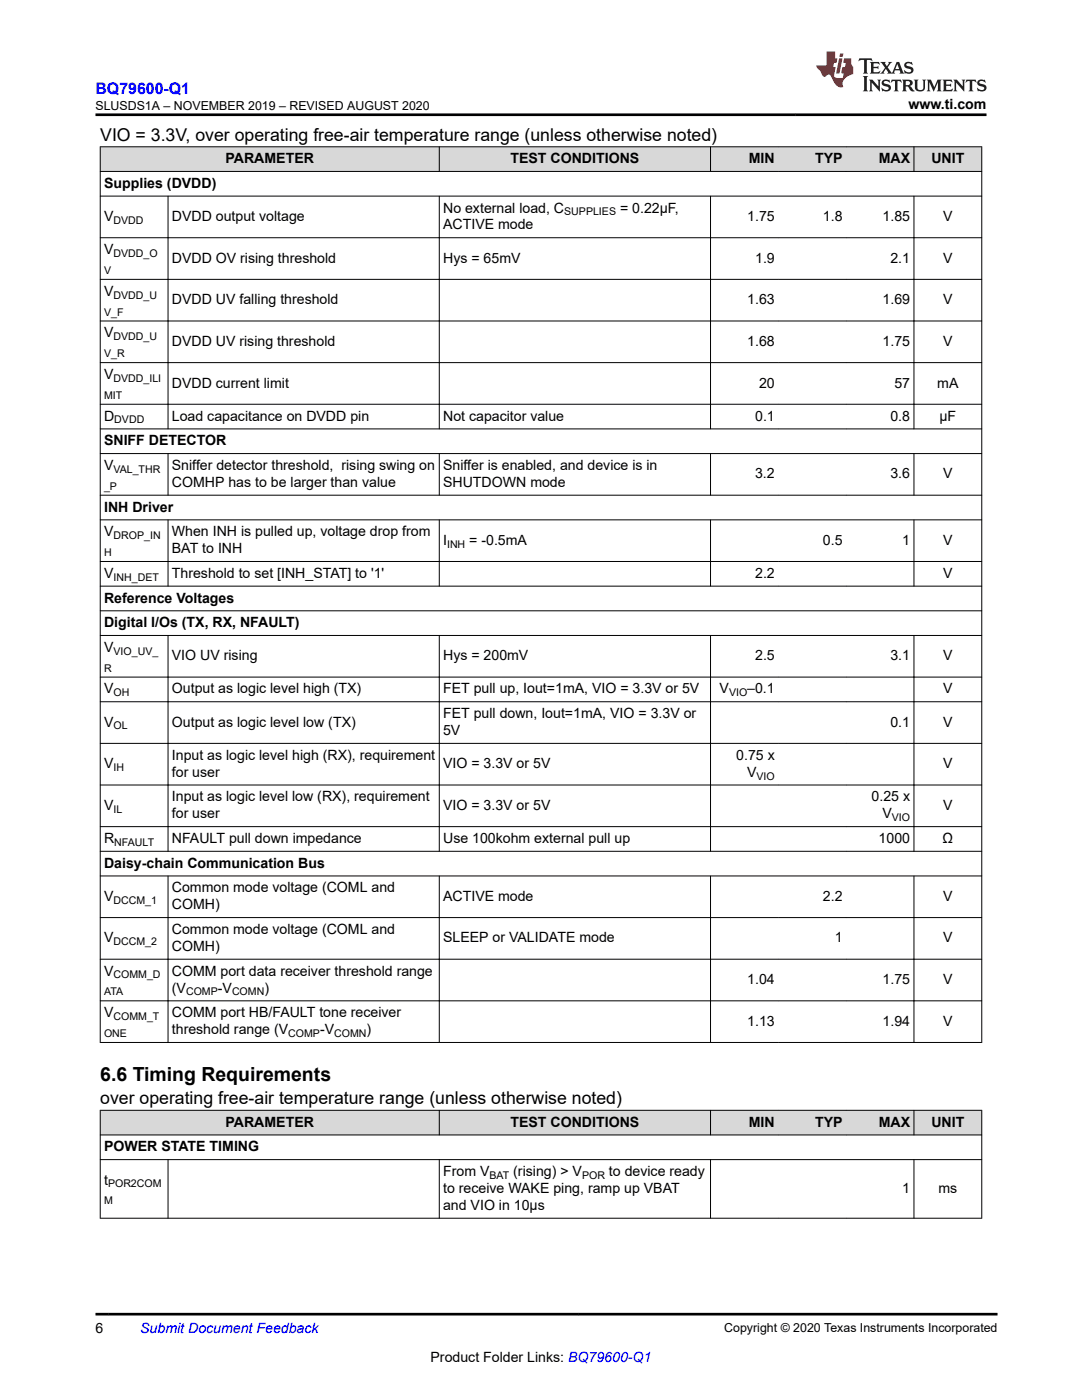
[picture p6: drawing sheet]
<svg xmlns="http://www.w3.org/2000/svg" width="216mm" height="279mm" viewBox="0 0 216 279" stroke-linecap="round" stroke-linejoin="round" font-family="sans-serif">
<defs><g id="words">
<text font-size="3.9" x="20" y="215.7">6.6 Timing Requirements</text>
<g font-size="3.5">
<text x="20" y="28.1">VIO = 3.3V, over operating free-air temperature range (unless otherwise noted)</text>
<text x="20" y="220.4">over operating free-air temperature range (unless otherwise noted)</text>
</g>
<text font-size="3.2" fill="#00f" x="19.1" y="18.7">BQ79600-Q1</text>
<g font-size="2.8">
<text x="181.3" y="21.8">www.ti.com</text>
<text x="45" y="32.6">PARAMETER</text>
<text x="101.9" y="32.6">TEST CONDITIONS</text>
<text x="149.4" y="32.6">MIN</text>
<text x="162.6" y="32.6">TYP</text>
<text x="175.3" y="32.6">MAX</text>
<text x="185.8" y="32.6">UNIT</text>
<text x="20.8" y="37.5">Supplies (DVDD)</text>
<text x="20.8" y="44.1">V</text>
<text x="34.3" y="44.1">DVDD output voltage</text>
<text x="88.4" y="42.4">No external load, C</text>
<text x="88.4" y="45.8">ACTIVE mode</text>
<text x="123.7" y="42.4">= 0.22µF,</text>
<text x="149.1" y="44.1">1.75</text>
<text x="164.2" y="44.1">1.8</text>
<text x="176.1" y="44.1">1.85</text>
<text x="188.2" y="44.1">V</text>
<text x="20.8" y="50.7">V</text>
<text x="34.3" y="52.4">DVDD OV rising threshold</text>
<text x="88.4" y="52.4">Hys = 65mV</text>
<text x="150.7" y="52.4">1.9</text>
<text x="177.7" y="52.4">2.1</text>
<text x="188.2" y="52.4">V</text>
<text x="20.8" y="59">V</text>
<text x="34.3" y="60.7">DVDD UV falling threshold</text>
<text x="149.1" y="60.7">1.63</text>
<text x="176.1" y="60.7">1.69</text>
<text x="188.2" y="60.7">V</text>
<text x="20.8" y="67.3">V</text>
<text x="34.3" y="69">DVDD UV rising threshold</text>
<text x="149.1" y="69">1.68</text>
<text x="176.1" y="69">1.75</text>
<text x="188.2" y="69">V</text>
<text x="20.8" y="75.6">V</text>
<text x="34.3" y="77.3">DVDD current limit</text>
<text x="151.5" y="77.3">20</text>
<text x="178.5" y="77.3">57</text>
<text x="187" y="77.3">mA</text>
<text x="20.8" y="84">D</text>
<text x="34.3" y="84">Load capacitance on DVDD pin</text>
<text x="88.4" y="84">Not capacitor value</text>
<text x="150.7" y="84">0.1</text>
<text x="177.7" y="84">0.8</text>
<text x="187.5" y="84">µF</text>
<text x="20.8" y="88.9">SNIFF DETECTOR</text>
<text x="20.8" y="93.8">V</text>
<text x="34.3" y="93.8">Sniffer detector threshold, rising swing on</text>
<text x="88.4" y="93.8">Sniffer is enabled, and device is in</text>
<text x="150.7" y="95.5">3.2</text>
<text x="177.7" y="95.5">3.6</text>
<text x="188.2" y="95.5">V</text>
<text x="34.3" y="97.2">COMHP has to be larger than value</text>
<text x="88.4" y="97.2">SHUTDOWN mode</text>
<text x="20.8" y="102.1">INH Driver</text>
<text x="20.8" y="107">V</text>
<text x="34.3" y="107">When INH is pulled up, voltage drop from</text>
<text x="34.3" y="110.4">BAT to INH</text>
<text x="88.4" y="108.7">I</text>
<text x="93.6" y="108.7">= -0.5mA</text>
<text x="164.2" y="108.7">0.5</text>
<text x="180" y="108.7">1</text>
<text x="188.2" y="108.7">V</text>
<text x="20.8" y="115.3">V</text>
<text x="34.3" y="115.3">Threshold to set [INH_STAT] to '1'</text>
<text x="150.7" y="115.3">2.2</text>
<text x="188.2" y="115.3">V</text>
<text x="20.8" y="120.3">Reference Voltages</text>
<text x="20.8" y="125.2">Digital I/Os (TX, RX, NFAULT)</text>
<text x="20.8" y="130.1">V</text>
<text x="34.3" y="131.8">VIO UV rising</text>
<text x="88.4" y="131.8">Hys = 200mV</text>
<text x="150.7" y="131.8">2.5</text>
<text x="177.7" y="131.8">3.1</text>
<text x="188.2" y="131.8">V</text>
<text x="20.8" y="138.4">V</text>
<text x="34.3" y="138.4">Output as logic level high (TX)</text>
<text x="88.4" y="138.4">FET pull up, Iout=1mA, VIO = 3.3V or 5V</text>
<text x="88.4" y="143.3">FET pull down, Iout=1mA, VIO = 3.3V or</text>
<text x="143.6" y="138.4">V</text>
<text x="149.1" y="138.4">–0.1</text>
<text x="188.2" y="138.4">V</text>
<text x="20.8" y="145">V</text>
<text x="34.3" y="145">Output as logic level low (TX)</text>
<text x="88.4" y="146.7">5V</text>
<text x="177.7" y="145">0.1</text>
<text x="188.2" y="145">V</text>
<text x="20.8" y="153.3">V</text>
<text x="34.3" y="151.6">Input as logic level high (RX), requirement</text>
<text x="34.3" y="155">for user</text>
<text x="88.4" y="153.3">VIO = 3.3V or 5V</text>
<text x="146.9" y="151.6">0.75 x</text>
<text x="149.1" y="155">V</text>
<text x="188.2" y="153.3">V</text>
<text x="20.8" y="161.6">V</text>
<text x="34.3" y="159.9">Input as logic level low (RX), requirement</text>
<text x="88.4" y="161.6">VIO = 3.3V or 5V</text>
<text x="173.9" y="159.9">0.25 x</text>
<text x="188.2" y="161.6">V</text>
<text x="34.3" y="163.3">for user</text>
<text x="176.1" y="163.3">V</text>
<text x="20.8" y="173.2">Daisy-chain Communication Bus</text>
<text x="20.8" y="168.2">R</text>
<text x="34.3" y="168.2">NFAULT pull down impedance</text>
<text x="88.4" y="168.2">Use 100kohm external pull up</text>
<text x="175.3" y="168.2">1000</text>
<text x="188.1" y="168.2">Ω</text>
<text x="20.8" y="179.8">V</text>
<text x="34.3" y="178.1">Common mode voltage (COML and</text>
<text x="88.4" y="179.8">ACTIVE mode</text>
<text x="164.2" y="179.8">2.2</text>
<text x="188.2" y="179.8">V</text>
<text x="34.3" y="181.5">COMH)</text>
<text x="20.8" y="188.1">V</text>
<text x="34.3" y="186.4">Common mode voltage (COML and</text>
<text x="34.3" y="189.8">COMH)</text>
<text x="88.4" y="188.1">SLEEP or VALIDATE mode</text>
<text x="166.6" y="188.1">1</text>
<text x="188.2" y="188.1">V</text>
<text x="20.8" y="194.7">V</text>
<text x="34.3" y="194.7">COMM port data receiver threshold range</text>
<text x="149.1" y="196.4">1.04</text>
<text x="176.1" y="196.4">1.75</text>
<text x="188.2" y="196.4">V</text>
<text x="20.8" y="203">V</text>
<text x="34.3" y="198.1">(V</text>
<text x="34.3" y="203">COMM port HB/FAULT tone receiver</text>
<text x="43.5" y="198.1">-V</text>
<text x="52.8" y="198.1">)</text>
<text x="34.3" y="206.4">threshold range (V</text>
<text x="63.9" y="206.4">-V</text>
<text x="73.2" y="206.4">)</text>
<text x="149.1" y="204.7">1.13</text>
<text x="176.1" y="204.7">1.94</text>
<text x="188.2" y="204.7">V</text>
<text x="45" y="224.9">PARAMETER</text>
<text x="101.9" y="224.9">TEST CONDITIONS</text>
<text x="149.4" y="224.9">MIN</text>
<text x="162.6" y="224.9">TYP</text>
<text x="175.3" y="224.9">MAX</text>
<text x="185.8" y="224.9">UNIT</text>
<text x="20.8" y="229.8">POWER STATE TIMING</text>
<text x="20.8" y="236.4">t</text>
<text x="88.4" y="238.1">to receive WAKE ping, ramp up VBAT</text>
<text x="88.4" y="234.7">From V</text>
<text x="102.4" y="234.7">(rising) &gt; V</text>
<text x="121.5" y="234.7">to device ready</text>
<text x="180" y="238.1">1</text>
<text x="187.3" y="238.1">ms</text>
<text x="88.4" y="241.5">and VIO in 10µs</text>
<text x="19" y="266.1">6</text>
<text x="85.9" y="271.7">Product Folder Links: BQ79600-Q1</text>
</g>
<text font-size="2.8" fill="#00f" x="28" y="266.1">Submit Document Feedback</text>
<g font-size="2.5">
<text x="19.1" y="21.9">SLUSDS1A – NOVEMBER 2019 – REVISED AUGUST 2020</text>
<text x="144.5" y="265.8">Copyright © 2020 Texas Instruments Incorporated</text>
</g>
<g font-size="2.1">
<text x="22.6" y="44.7">DVDD</text>
<text x="112.6" y="43">SUPPLIES</text>
<text x="22.6" y="51.3">DVDD_O</text>
<text x="20.8" y="54.7">V</text>
<text x="22.7" y="59.6">DVDD_U</text>
<text x="20.8" y="63">V_F</text>
<text x="20.8" y="71.3">V_R</text>
<text x="22.7" y="67.9">DVDD_U</text>
<text x="22.6" y="76.2">DVDD_ILI</text>
<text x="20.8" y="79.6">MIT</text>
<text x="22.8" y="84.5">DVDD</text>
<text x="22.7" y="94.4">VAL_THR</text>
<text x="20.8" y="97.7">_P</text>
<text x="22.6" y="107.6">DROP_IN</text>
<text x="20.8" y="111">H</text>
<text x="89.2" y="109.3">INH</text>
<text x="22.7" y="115.9">INH_DET</text>
<text x="22.6" y="130.7">VIO_UV_</text>
<text x="20.8" y="134">R</text>
<text x="22.6" y="139">OH</text>
<text x="145.5" y="139">VIO</text>
<text x="22.6" y="145.6">OL</text>
<text x="22.7" y="153.9">IH</text>
<text x="151" y="155.6">VIO</text>
<text x="22.7" y="162.2">IL</text>
<text x="178" y="163.9">VIO</text>
<text x="22.8" y="168.8">NFAULT</text>
<text x="22.6" y="180.3">DCCM_1</text>
<text x="22.7" y="188.7">DCCM_2</text>
<text x="22.7" y="195.3">COMM_D</text>
<text x="20.8" y="198.7">ATA</text>
<text x="22.7" y="203.6">COMM_T</text>
<text x="37.1" y="198.7">COMP</text>
<text x="46.3" y="198.7">COMN</text>
<text x="20.8" y="207">ONE</text>
<text x="57.5" y="207">COMP</text>
<text x="66.7" y="207">COMN</text>
<text x="21.6" y="237">POR2COM</text>
<text x="97.7" y="235.3">BAT</text>
<text x="116.1" y="235.3">POR</text>
<text x="20.8" y="240.3">M</text>
</g>
</g></defs>
<g fill="#d8d8d8">
<path d="M20 29.3h175.9v4.9h-175.9z" fill-rule="evenodd"/>
<path d="M20.1 29.4h67.5v4.8h-67.5z" fill-rule="evenodd"/>
<path d="M87.7 29.4h54v4.8h-54z" fill-rule="evenodd"/>
<path d="M141.8 29.4h13.5v4.8h-13.5z" fill-rule="evenodd"/>
<path d="M155.3 29.4h13.5v4.8h-13.5z" fill-rule="evenodd"/>
<path d="M168.8 29.4h13.5v4.8h-13.5z" fill-rule="evenodd"/>
<path d="M182.4 29.4h13.4v4.8h-13.4z" fill-rule="evenodd"/>
</g>
<g fill="none" stroke="#000" stroke-width=".2">
<path d="M19.9 29.3h176.1M19.9 34.2h176.1M19.9 39.1h176.1M20 29.2v178.9M33.5 39.1v46.6M87.7 29.2v5.1M87.7 39.1v46.6M141.8 29.2v5.1M141.8 39.1v46.6M182.4 29.2v5.1M182.4 39.1v46.6M195.9 29.2v178.9"/>
<path d="M19.9 47.4h176.1M19.9 55.8h176.1M19.9 64.1h176.1M19.9 72.4h176.1M19.9 80.7h176.1M19.9 85.6h176.1M19.9 90.5h176.1M19.9 98.8h176.1M33.5 90.5v8.4M87.7 90.5v8.4M141.8 90.5v8.4M182.4 90.5v8.4"/>
<path d="M19.9 103.7h176.1M19.9 112.1h176.1M19.9 117h176.1M33.5 103.7v13.3M87.7 103.7v13.3M141.8 103.7v13.3M182.4 103.7v13.3M19.9 121.9h176.1M19.9 126.8h176.1M19.9 135.1h176.1M33.5 126.8v43.2M87.7 126.8v43.2"/>
<path d="M141.8 126.8v43.2M182.4 126.8v43.2M19.9 140h176.1M19.9 148.4h176.1M19.9 156.7h176.1M19.9 165h176.1M19.9 169.9h176.1M19.9 174.8h176.1M33.5 174.8v33.3M87.7 174.8v33.3M141.8 174.8v33.3M182.4 174.8v33.3"/>
<path d="M19.9 183.1h176.1M19.9 191.4h176.1M19.9 199.7h176.1M19.9 208h176.1"/>
</g>
<g fill="#d8d8d8">
<path d="M20 221.6h175.9v4.9h-175.9z" fill-rule="evenodd"/>
<path d="M20.1 221.6h67.5v4.8h-67.5z" fill-rule="evenodd"/>
<path d="M87.7 221.6h54v4.8h-54z" fill-rule="evenodd"/>
<path d="M141.8 221.6h13.5v4.8h-13.5z" fill-rule="evenodd"/>
<path d="M155.3 221.6h13.5v4.8h-13.5z" fill-rule="evenodd"/>
<path d="M168.8 221.6h13.5v4.8h-13.5z" fill-rule="evenodd"/>
<path d="M182.4 221.6h13.4v4.8h-13.4z" fill-rule="evenodd"/>
</g>
<g fill="none" stroke="#000" stroke-width=".2">
<path d="M19.9 221.6h176.1M19.9 226.5h176.1M19.9 231.4h176.1M20 221.5v21.7M33.5 231.4v11.8M87.7 221.5v5.1M87.7 231.4v11.8M141.8 221.5v5.1M141.8 231.4v11.8M182.4 221.5v5.1M182.4 231.4v11.8M195.9 221.5v21.7"/>
<path d="M19.9 243.1h176.1"/>
</g>
<path d="M171.5 11.6l-.2 .6 .5-.2h.6v.1v2.2l-.2 .4h1l-.2-.4v-2.2v-.1h.5l.6 .2-.2-.6zM173.6 12.4l.2 .3v1.6l-.2 .4h1.9l.1-.6a1.08 1.08 0 0 1-1.3 .2v-.7h.6l.4 .2v-.7l-.4 .2h-.6v-.5l.2-.2a1 1 0 0 1 1 .3l-.1-.5zM175.7 12.4l.9 1.1-1 1.2h.9l-.2-.2 .5-.8 .4 .8-.2 .2h1.6l-.2-.2 .2-.5h.9l.1 .5-.1 .2h.9l-.2-.4-.8-1.9h-.5l-.9 2.1-.9-1.1 .9-1h-.8l.2 .2-.4 .6-.4-.6 .2-.2zM179 12.8l.4 1h-.7zM180.7 12.5a.65 .65 0 0 0-.2 .7 .65 .65 0 0 0 .6 .5l.6 .1 .1 .3a.79 .79 0 0 1-.7 .4 .79 .79 0 0 1-.7-.5l.1 .7 .2-.1a.93 .93 0 0 0 1.1 0 .93 .93 0 0 0 .4-.9 1.46 1.46 0 0 0-1.2-.6l-.1-.3a1.09 1.09 0 0 1 1.2 .2l-.2-.6-.1 .1-.5-.2zM172.2 15.2l.2 .4v2.2l-.2 .4h1l-.2-.4v-2.2l.2-.4zM173.4 15.9l.2 .4v1.5l-.2 .4h.8l-.3-.4 .1-1.3 1.6 1.8v-2l.2-.4h-.7l.1 .2 .1 1.1-1.2-1.3zM176.2 16a.65 .65 0 0 0-.2 .8 .65 .65 0 0 0 .6 .4l.6 .2 .1 .2a.79 .79 0 0 1-.7 .4 .79 .79 0 0 1-.7-.5l.1 .7 .2-.1a.93 .93 0 0 0 1.1 .1 .93 .93 0 0 0 .4-1 1.46 1.46 0 0 0-1.2-.5l-.1-.4a1.09 1.09 0 0 1 1.2 .2l-.1-.6-.2 .1-.5-.1zM177.9 15.9l-.1 .6a.63 .63 0 0 1 .8-.3v1.6l-.3 .4h1l-.2-.4v-1.6a.66 .66 0 0 1 .8 .3l-.1-.6zM180 15.9l.2 .4v1.5l-.2 .4h1l-.2-.2-.1-.7h.5l.1 .2a.79 .79 0 0 0 1.2 .6l-1-.9a.61 .61 0 0 0 .6-.6 .61 .61 0 0 0-.5-.7zM180.8 16.2h.1a.47 .47 0 0 1 .5 .1 .47 .47 0 0 1 .1 .5l-.1 .1-.7 .1zM182.3 15.9l.2 .2a2.27 2.27 0 0 0 .4 2 1.04 1.04 0 0 0 1.7-.7v-1.3l.2-.2h-.8l.2 .4v1.1a.6 .6 0 0 1-.6 .6 .6 .6 0 0 1-.6-.6v-1.1l.3-.4zM184.9 15.9l.2 .4v1.5l-.2 .4h.8l-.3-.4v-1.4l.9 1.9 .9-1.9v1.4l-.3 .4h1l-.2-.4v-1.5l.2-.4h-.8l-.7 1.5-.6-1.5zM188.1 15.9l.2 .4v1.5l-.2 .4h1.9l.1-.6a1.09 1.09 0 0 1-1.3 .2v-.7h.6l.4 .2v-.6l-.4 .2h-.6v-.6l.2-.1a1.01 1.01 0 0 1 1 .3l-.1-.6zM190.2 15.9l.3 .4v1.5l-.3 .4h.8l-.2-.4v-1.3l1.6 1.8v-2l.2-.4h-.7l.2 .2v1.1l-1.2-1.3zM192.8 15.9l-.1 .6a.63 .63 0 0 1 .8-.3v1.6l-.3 .4h1l-.2-.4v-1.6a.66 .66 0 0 1 .8 .3l-.1-.6zM195.2 16a.65 .65 0 0 0-.2 .8 .65 .65 0 0 0 .6 .4l.6 .2 .2 .2a.79 .79 0 0 1-.7 .4 .79 .79 0 0 1-.7-.5l.1 .7 .2-.1a.93 .93 0 0 0 1 .1 .93 .93 0 0 0 .5-1 1.46 1.46 0 0 0-1.3-.5v-.4a1.09 1.09 0 0 1 1.2 .2l-.2-.6-.2 .1-.5-.1z" fill="#231f20"/>
<path d="M164.9 10.3v2.7h-2l.1 .4 .8 1a.95 .95 0 0 0 1 .9 .59 .59 0 0 1 .5-.4 .59 .59 0 0 1 .5 .3l.4 .8a1.59 1.59 0 0 0 2.1 1.4 1.61 1.61 0 0 1 1-2.3l1-.3-.1-1.5a1.59 1.59 0 0 1-.3-1.7h-1.5l-.2 .9h.6l-.2 .9h-.5l-.2 .9v.3l.4 .1-.1 .9h-.7a.73 .73 0 0 1-1-.7l.3-1.5h-.5l.1-.9h.5l.2-.9h-.5v-1.3zM167.4 11.6l-.6 3.1h.7l.6-3.1zM167.6 10.7l-.1 .6h.7l.1-.6z" fill="#ed1c24"/>
<path d="M19 22.9h177.8M19 262.3h180" fill="none" stroke="#000" stroke-width=".53"/>
<use href="#words"/>
</svg>
